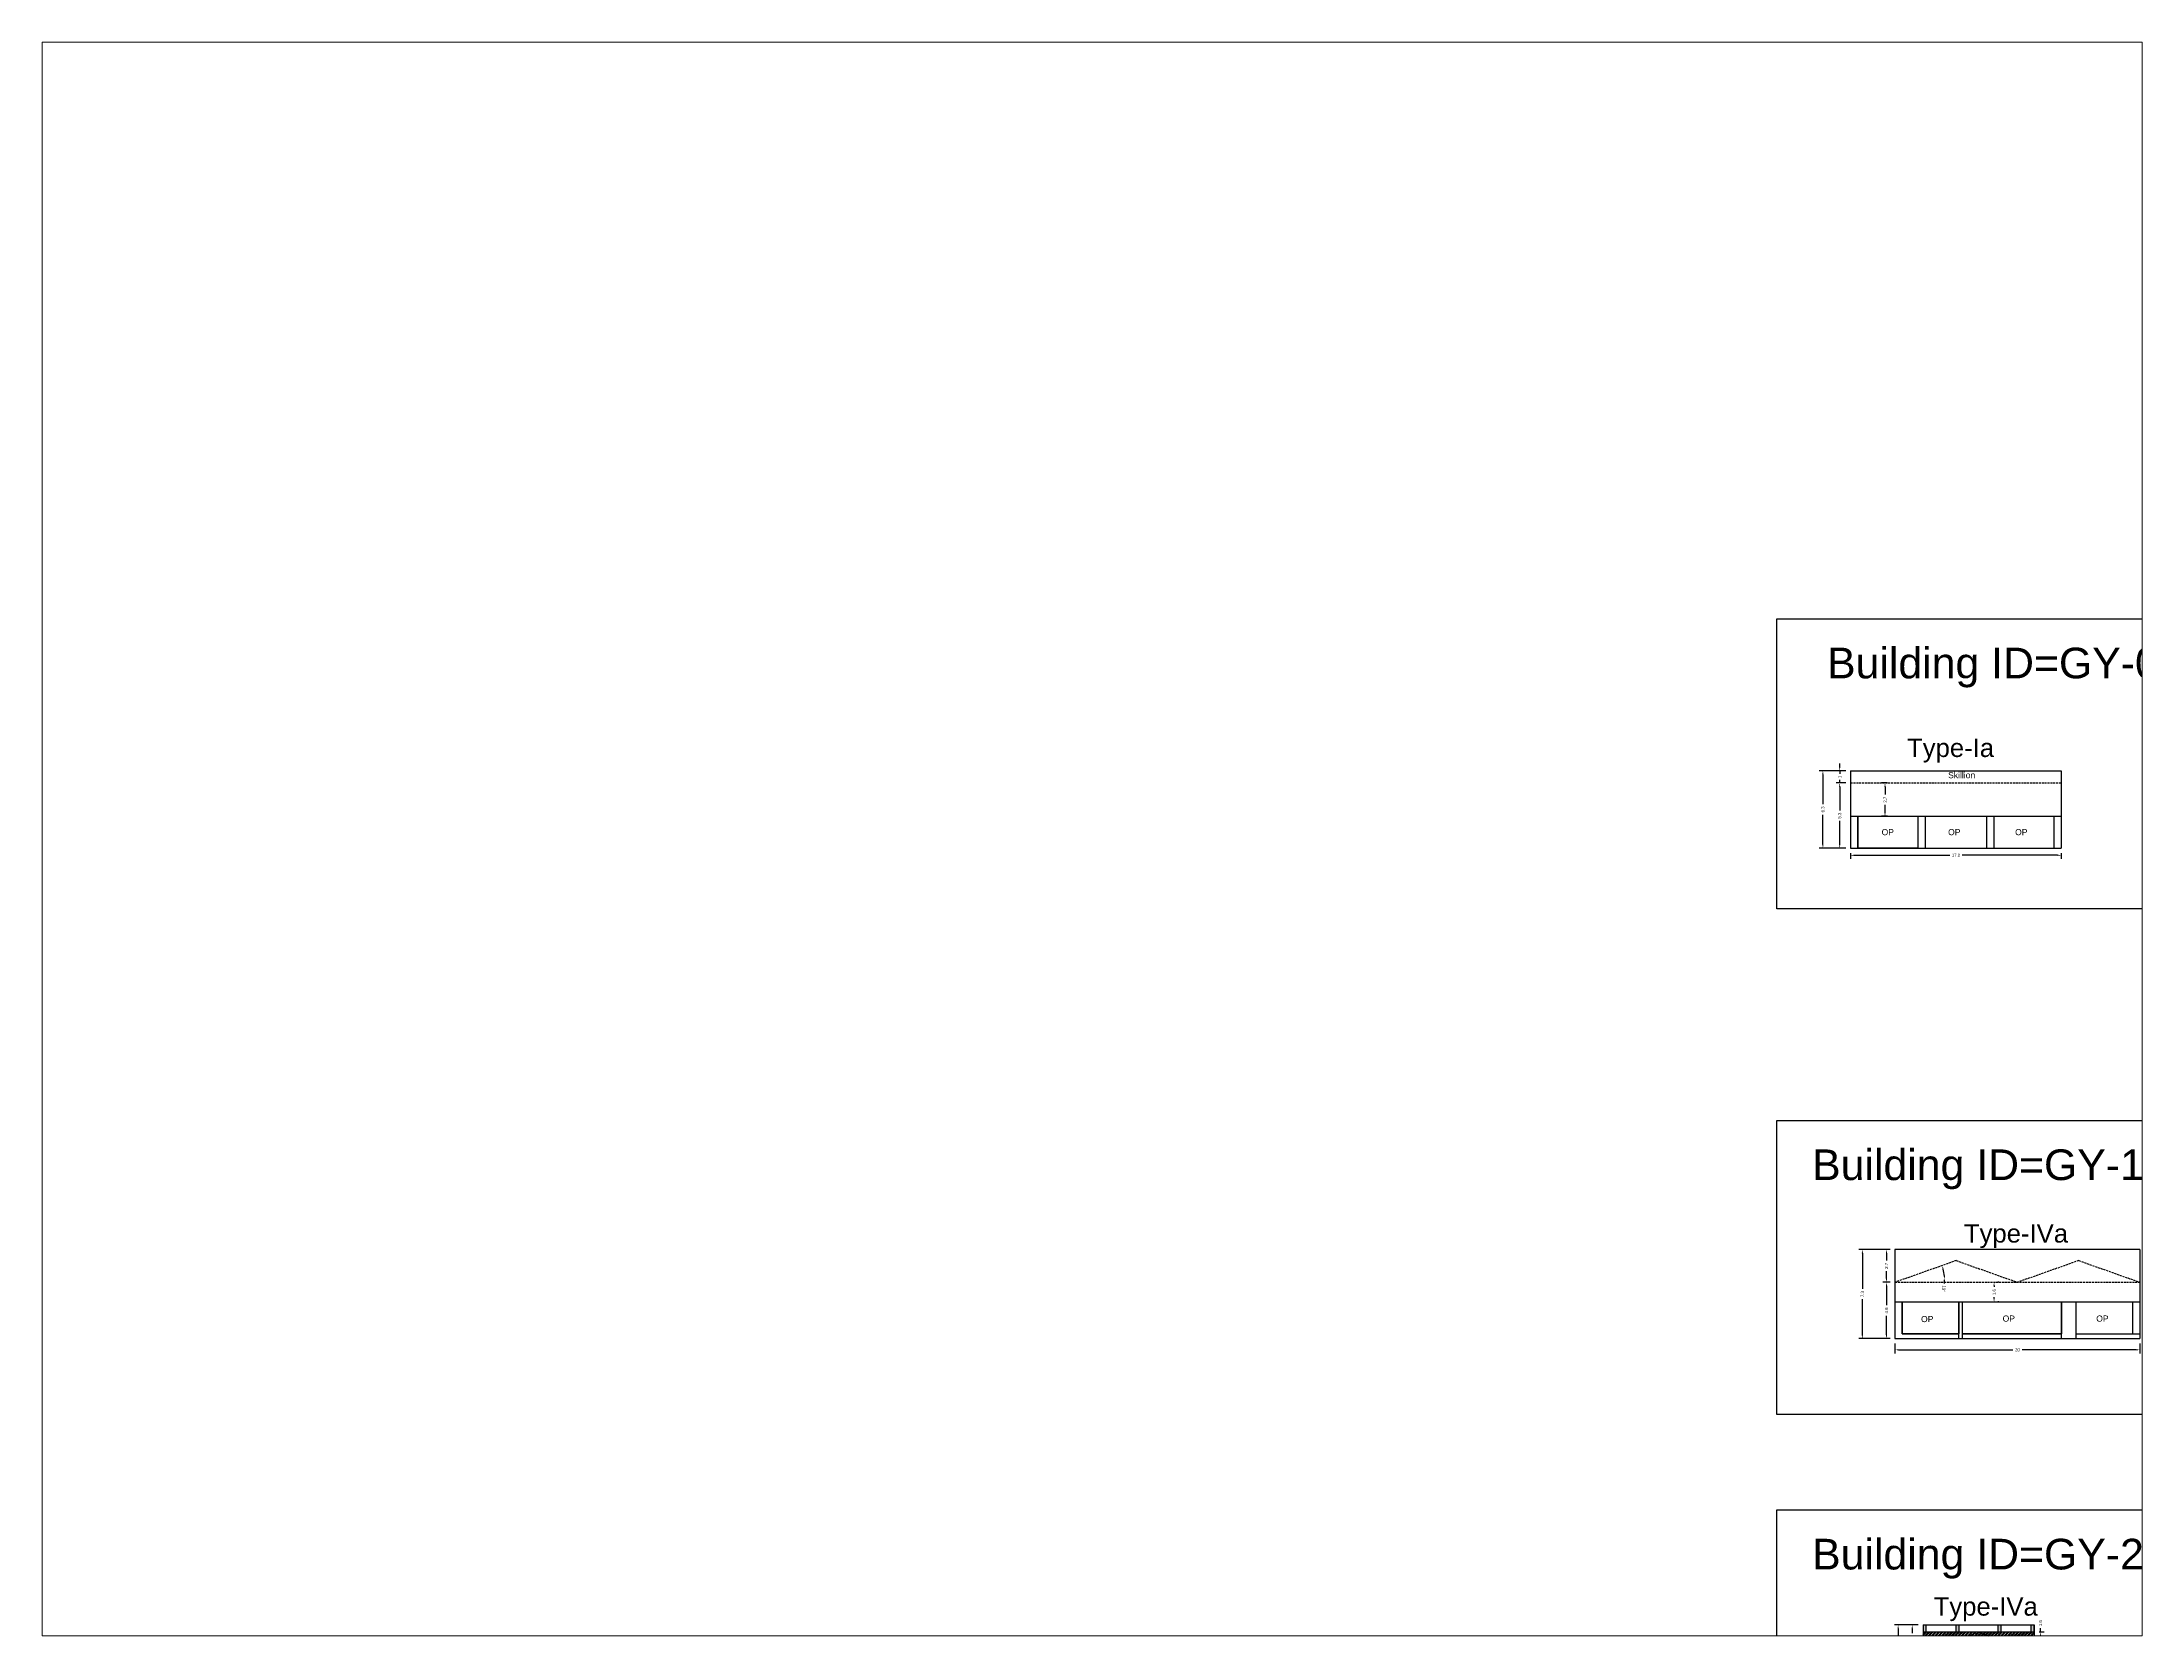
# Paper-space layout 'Layout2' of a CAD drawing. Header units: metres. Extents: x 26 to 231, y 20 to 176.
# The model-space entities are those that its viewports show. They can reach past a viewport. Long polylines and large blocks are cut down to what shows.
import ezdxf

# ---------------------------------------------------------------- set-up
doc = ezdxf.new("R2010")
doc.units = ezdxf.units.M
doc.linetypes.add('ACAD_ISO02W100', pattern=[15, 12, -3])
doc.layers.add('Dotted', color=7, linetype='ACAD_ISO02W100', plot=False)
doc.styles.get("Standard").update_dxf_attribs({"font": 'arial.ttf'})
doc.dimstyles.new('ISO-25', dxfattribs={"dimtxt": 0.25, "dimasz": 0.3, "dimexe": 0.3, "dimexo": 0.4, "dimgap": 0.2, "dimtad": 0, "dimdec": 1, "dimdsep": 46, "dimtxsty": 'Standard', "dimcen": 2.5, "dimadec": 0, "dimazin": 0, "dimtfac": 1, "dimtdec": 1, "dimtmove": 0, "dimatfit": 3, "dimfxl": 1, "dimarcsym": 0})

# ---------------------------------------------------------------- blocks, each defined once
blk = doc.blocks.new('*D4')
at = {"color": 0, "lineweight": -2, "transparency": 16777216}
for p, q in [((3416655.42, -6712709.2), (3416655.42, -6712709.68)), ((3416655.72, -6712709.38), (3416663.51, -6712709.38)), ((3416672.32, -6712709.38), (3416664.53, -6712709.38)), ((3416672.62, -6712709.2), (3416672.62, -6712709.68))]:
    blk.add_line(p, q, dxfattribs=at)
at = {"color": 0, "transparency": 16777216}
for points in [[(3416655.72, -6712709.33), (3416655.72, -6712709.43), (3416655.42, -6712709.38)], [(3416672.32, -6712709.33), (3416672.32, -6712709.43), (3416672.62, -6712709.38)]]:
    blk.add_solid(points, dxfattribs=at)
at = {"layer": 'Defpoints', "color": 0, "transparency": 16777216}
for p in [(3416655.42, -6712708.8), (3416672.62, -6712708.8), (3416672.62, -6712709.38)]:
    blk.add_point(p, dxfattribs=at)
at = {"color": 0, "transparency": 16777216, "insert": (3416664.02, -6712709.38), "char_height": 0.25, "attachment_point": 5}
blk.add_mtext('17.2', dxfattribs=at)
blk = doc.blocks.new('*D5')
at = {"color": 0, "lineweight": -2, "transparency": 16777216}
for p, q in [((3416655.02, -6712703.48), (3416654.23, -6712703.48)), ((3416654.53, -6712703.78), (3416654.53, -6712705.72)), ((3416654.53, -6712708.5), (3416654.53, -6712706.57)), ((3416655.02, -6712708.8), (3416654.23, -6712708.8))]:
    blk.add_line(p, q, dxfattribs=at)
at = {"color": 0, "transparency": 16777216}
for points in [[(3416654.48, -6712703.78), (3416654.58, -6712703.78), (3416654.53, -6712703.48)], [(3416654.48, -6712708.5), (3416654.58, -6712708.5), (3416654.53, -6712708.8)]]:
    blk.add_solid(points, dxfattribs=at)
at = {"layer": 'Defpoints', "color": 0, "transparency": 16777216}
for p in [(3416654.53, -6712703.48), (3416655.42, -6712703.48), (3416655.42, -6712708.8)]:
    blk.add_point(p, dxfattribs=at)
at = {"color": 0, "transparency": 16777216, "insert": (3416654.53, -6712706.14), "char_height": 0.25, "attachment_point": 5, "rotation": 90}
blk.add_mtext('5.3', dxfattribs=at)
blk = doc.blocks.new('*D6')
at = {"color": 0, "lineweight": -2, "transparency": 16777216}
for p, q in [((3416655.02, -6712702.48), (3416652.86, -6712702.48)), ((3416653.16, -6712702.78), (3416653.16, -6712705.22)), ((3416653.16, -6712708.5), (3416653.16, -6712706.07)), ((3416655.02, -6712708.8), (3416652.86, -6712708.8))]:
    blk.add_line(p, q, dxfattribs=at)
at = {"color": 0, "transparency": 16777216}
for points in [[(3416653.11, -6712702.78), (3416653.21, -6712702.78), (3416653.16, -6712702.48)], [(3416653.11, -6712708.5), (3416653.21, -6712708.5), (3416653.16, -6712708.8)]]:
    blk.add_solid(points, dxfattribs=at)
at = {"layer": 'Defpoints', "color": 0, "transparency": 16777216}
for p in [(3416653.16, -6712702.48), (3416655.42, -6712702.48), (3416655.42, -6712708.8)]:
    blk.add_point(p, dxfattribs=at)
at = {"color": 0, "transparency": 16777216, "insert": (3416653.16, -6712705.64), "char_height": 0.25, "attachment_point": 5, "rotation": 90}
blk.add_mtext('6.3', dxfattribs=at)
blk = doc.blocks.new('*D7')
at = {"color": 0, "lineweight": -2, "transparency": 16777216}
for p, q in [((3416654.53, -6712702.18), (3416654.53, -6712701.88)), ((3416655.02, -6712702.48), (3416654.23, -6712702.48)), ((3416655.02, -6712703.48), (3416654.23, -6712703.48)), ((3416654.53, -6712702.48), (3416654.53, -6712702.74)), ((3416654.53, -6712703.48), (3416654.53, -6712703.23)), ((3416654.53, -6712703.78), (3416654.53, -6712704.08))]:
    blk.add_line(p, q, dxfattribs=at)
at = {"color": 0, "transparency": 16777216}
for points in [[(3416654.48, -6712702.18), (3416654.58, -6712702.18), (3416654.53, -6712702.48)], [(3416654.48, -6712703.78), (3416654.58, -6712703.78), (3416654.53, -6712703.48)]]:
    blk.add_solid(points, dxfattribs=at)
at = {"layer": 'Defpoints', "color": 0, "transparency": 16777216}
for p in [(3416654.53, -6712702.48), (3416655.42, -6712702.48), (3416655.42, -6712703.48)]:
    blk.add_point(p, dxfattribs=at)
at = {"color": 0, "transparency": 16777216, "insert": (3416654.53, -6712702.98), "char_height": 0.25, "attachment_point": 5, "rotation": 90}
blk.add_mtext('1', dxfattribs=at)
blk = doc.blocks.new('*D8')
at = {"color": 0, "lineweight": -2, "transparency": 16777216}
for p, q in [((3416658.43, -6712703.48), (3416657.93, -6712703.48)), ((3416658.23, -6712703.78), (3416658.23, -6712704.41)), ((3416658.23, -6712705.9), (3416658.23, -6712705.27)), ((3416658.43, -6712706.2), (3416657.93, -6712706.2))]:
    blk.add_line(p, q, dxfattribs=at)
at = {"color": 0, "transparency": 16777216}
for points in [[(3416658.18, -6712703.78), (3416658.28, -6712703.78), (3416658.23, -6712703.48)], [(3416658.18, -6712705.9), (3416658.28, -6712705.9), (3416658.23, -6712706.2)]]:
    blk.add_solid(points, dxfattribs=at)
at = {"layer": 'Defpoints', "color": 0, "transparency": 16777216}
for p in [(3416658.23, -6712703.48), (3416658.83, -6712703.48), (3416658.83, -6712706.2)]:
    blk.add_point(p, dxfattribs=at)
at = {"color": 0, "transparency": 16777216, "insert": (3416658.23, -6712704.84), "char_height": 0.25, "attachment_point": 5, "rotation": 90}
blk.add_mtext('2.7', dxfattribs=at)
blk = doc.blocks.new('*D71')
at = {"color": 0, "lineweight": -2, "transparency": 16777216}
for start, end in [(4.9453, 14.5487), (355.0547, 0)]:
    blk.add_arc((3416659.61, -6712744.02), 3.48, start, end, dxfattribs=at)
at = {"color": 0, "transparency": 16777216}
for points in [[(3416662.93, -6712743.16), (3416663.02, -6712743.13), (3416662.89, -6712742.86)], [(3416663.12, -6712743.71), (3416663.02, -6712743.72), (3416663.09, -6712744.02)]]:
    blk.add_solid(points, dxfattribs=at)
at = {"layer": 'Defpoints', "color": 0, "transparency": 16777216}
for p in [(3416664.04, -6712742.45), (3416659.04, -6712744.02), (3416659.04, -6712744.22), (3416663, -6712743.23), (3416679.04, -6712744.02)]:
    blk.add_point(p, dxfattribs=at)
at = {"color": 0, "transparency": 16777216, "insert": (3416663.03, -6712744.75), "char_height": 0.25, "attachment_point": 5, "rotation": 265.0547}
blk.add_mtext('19°', dxfattribs=at)
blk = doc.blocks.new('*D72')
at = {"color": 0, "lineweight": -2, "transparency": 16777216}
for p, q in [((3416658.64, -6712744.22), (3416658.05, -6712744.22)), ((3416658.35, -6712744.52), (3416658.35, -6712746.08)), ((3416658.35, -6712748.52), (3416658.35, -6712746.95)), ((3416658.64, -6712748.82), (3416658.05, -6712748.82))]:
    blk.add_line(p, q, dxfattribs=at)
at = {"color": 0, "transparency": 16777216}
for points in [[(3416658.3, -6712744.52), (3416658.4, -6712744.52), (3416658.35, -6712744.22)], [(3416658.3, -6712748.52), (3416658.4, -6712748.52), (3416658.35, -6712748.82)]]:
    blk.add_solid(points, dxfattribs=at)
at = {"layer": 'Defpoints', "color": 0, "transparency": 16777216}
for p in [(3416658.35, -6712744.22), (3416659.04, -6712744.22), (3416659.04, -6712748.82)]:
    blk.add_point(p, dxfattribs=at)
at = {"color": 0, "transparency": 16777216, "insert": (3416658.35, -6712746.52), "char_height": 0.25, "attachment_point": 5, "rotation": 90}
blk.add_mtext('4.6', dxfattribs=at)
blk = doc.blocks.new('*D73')
at = {"color": 0, "lineweight": -2, "transparency": 16777216}
for p, q in [((3416658.64, -6712741.55), (3416658.05, -6712741.55)), ((3416658.35, -6712741.85), (3416658.35, -6712742.45)), ((3416658.64, -6712744.22), (3416658.05, -6712744.22)), ((3416658.35, -6712743.92), (3416658.35, -6712743.31))]:
    blk.add_line(p, q, dxfattribs=at)
at = {"color": 0, "transparency": 16777216}
for points in [[(3416658.3, -6712741.85), (3416658.4, -6712741.85), (3416658.35, -6712741.55)], [(3416658.3, -6712743.92), (3416658.4, -6712743.92), (3416658.35, -6712744.22)]]:
    blk.add_solid(points, dxfattribs=at)
at = {"layer": 'Defpoints', "color": 0, "transparency": 16777216}
for p in [(3416658.35, -6712741.55), (3416659.04, -6712741.55), (3416659.04, -6712744.22)]:
    blk.add_point(p, dxfattribs=at)
at = {"color": 0, "transparency": 16777216, "insert": (3416658.35, -6712742.88), "char_height": 0.25, "attachment_point": 5, "rotation": 90}
blk.add_mtext('2.7', dxfattribs=at)
blk = doc.blocks.new('*D74')
at = {"color": 0, "lineweight": -2, "transparency": 16777216}
for p, q in [((3416658.64, -6712741.55), (3416656.08, -6712741.55)), ((3416656.38, -6712741.85), (3416656.38, -6712744.76)), ((3416656.38, -6712748.52), (3416656.38, -6712745.61)), ((3416658.64, -6712748.82), (3416656.08, -6712748.82))]:
    blk.add_line(p, q, dxfattribs=at)
at = {"color": 0, "transparency": 16777216}
for points in [[(3416656.33, -6712741.85), (3416656.43, -6712741.85), (3416656.38, -6712741.55)], [(3416656.33, -6712748.52), (3416656.43, -6712748.52), (3416656.38, -6712748.82)]]:
    blk.add_solid(points, dxfattribs=at)
at = {"layer": 'Defpoints', "color": 0, "transparency": 16777216}
for p in [(3416656.38, -6712741.55), (3416659.04, -6712741.55), (3416659.04, -6712748.82)]:
    blk.add_point(p, dxfattribs=at)
at = {"color": 0, "transparency": 16777216, "insert": (3416656.38, -6712745.18), "char_height": 0.25, "attachment_point": 5, "rotation": 90}
blk.add_mtext('7.3', dxfattribs=at)
blk = doc.blocks.new('*D75')
at = {"color": 0, "lineweight": -2, "transparency": 16777216}
for p, q in [((3416659.04, -6712749.22), (3416659.04, -6712750.03)), ((3416659.34, -6712749.73), (3416668.66, -6712749.73)), ((3416678.74, -6712749.73), (3416669.42, -6712749.73)), ((3416679.04, -6712749.22), (3416679.04, -6712750.03))]:
    blk.add_line(p, q, dxfattribs=at)
at = {"color": 0, "transparency": 16777216}
for points in [[(3416659.34, -6712749.68), (3416659.34, -6712749.78), (3416659.04, -6712749.73)], [(3416678.74, -6712749.68), (3416678.74, -6712749.78), (3416679.04, -6712749.73)]]:
    blk.add_solid(points, dxfattribs=at)
at = {"layer": 'Defpoints', "color": 0, "transparency": 16777216}
for p in [(3416659.04, -6712748.82), (3416679.04, -6712748.82), (3416679.04, -6712749.73)]:
    blk.add_point(p, dxfattribs=at)
at = {"color": 0, "transparency": 16777216, "insert": (3416669.04, -6712749.73), "char_height": 0.25, "attachment_point": 5}
blk.add_mtext('20', dxfattribs=at)
blk = doc.blocks.new('*D76')
at = {"color": 0, "lineweight": -2, "transparency": 16777216}
for p, q in [((3416667.13, -6712744.52), (3416667.13, -6712744.6)), ((3416667.53, -6712744.22), (3416667.43, -6712744.22)), ((3416667.13, -6712745.52), (3416667.13, -6712745.43)), ((3416667.53, -6712745.82), (3416667.43, -6712745.82))]:
    blk.add_line(p, q, dxfattribs=at)
at = {"color": 0, "transparency": 16777216}
for points in [[(3416667.08, -6712744.52), (3416667.18, -6712744.52), (3416667.13, -6712744.22)], [(3416667.08, -6712745.52), (3416667.18, -6712745.52), (3416667.13, -6712745.82)]]:
    blk.add_solid(points, dxfattribs=at)
at = {"layer": 'Defpoints', "color": 0, "transparency": 16777216}
for p in [(3416667.13, -6712744.22), (3416667.13, -6712744.22), (3416667.13, -6712745.82)]:
    blk.add_point(p, dxfattribs=at)
at = {"color": 0, "transparency": 16777216, "insert": (3416667.13, -6712745.02), "char_height": 0.25, "attachment_point": 5, "rotation": 90}
blk.add_mtext('1.6', dxfattribs=at)
blk = doc.blocks.new('*D140')
at = {"color": 0, "lineweight": -2, "transparency": 16777216}
for start, end in [(5.9963, 13.0994), (354.0037, 0)]:
    blk.add_arc((3416661.34, -6712774.35), 2.87, start, end, dxfattribs=at)
at = {"color": 0, "transparency": 16777216}
for points in [[(3416664.08, -6712773.71), (3416664.18, -6712773.69), (3416664.05, -6712773.41)], [(3416664.24, -6712774.05), (3416664.14, -6712774.05), (3416664.2, -6712774.35)]]:
    blk.add_solid(points, dxfattribs=at)
at = {"layer": 'Defpoints', "color": 0, "transparency": 16777216}
for p in [(3416664.13, -6712773.72), (3416665.87, -6712772.78), (3416661.34, -6712774.35), (3416661.34, -6712774.35), (3416670.41, -6712774.35)]:
    blk.add_point(p, dxfattribs=at)
at = {"color": 0, "transparency": 16777216, "insert": (3416664.14, -6712775.08), "char_height": 0.25, "attachment_point": 5, "rotation": 264.0037}
blk.add_mtext('19°', dxfattribs=at)
blk = doc.blocks.new('*D143')
at = {"color": 0, "lineweight": -2, "transparency": 16777216}
for p, q in [((3416660.94, -6712772.18), (3416660.15, -6712772.18)), ((3416660.45, -6712772.48), (3416660.45, -6712772.84)), ((3416660.45, -6712774.05), (3416660.45, -6712773.69)), ((3416660.94, -6712774.35), (3416660.15, -6712774.35))]:
    blk.add_line(p, q, dxfattribs=at)
at = {"color": 0, "transparency": 16777216}
for points in [[(3416660.4, -6712772.48), (3416660.5, -6712772.48), (3416660.45, -6712772.18)], [(3416660.4, -6712774.05), (3416660.5, -6712774.05), (3416660.45, -6712774.35)]]:
    blk.add_solid(points, dxfattribs=at)
at = {"layer": 'Defpoints', "color": 0, "transparency": 16777216}
for p in [(3416660.45, -6712772.18), (3416661.34, -6712772.18), (3416661.34, -6712774.35)]:
    blk.add_point(p, dxfattribs=at)
at = {"color": 0, "transparency": 16777216, "insert": (3416660.45, -6712773.27), "char_height": 0.25, "attachment_point": 5, "rotation": 90}
blk.add_mtext('2.2', dxfattribs=at)
blk = doc.blocks.new('*D144')
at = {"color": 0, "lineweight": -2, "transparency": 16777216}
for p, q in [((3416660.94, -6712772.18), (3416659, -6712772.18)), ((3416659.3, -6712772.48), (3416659.3, -6712775.14)), ((3416659.3, -6712778.65), (3416659.3, -6712775.99)), ((3416660.94, -6712778.95), (3416659, -6712778.95))]:
    blk.add_line(p, q, dxfattribs=at)
at = {"color": 0, "transparency": 16777216}
for points in [[(3416659.25, -6712772.48), (3416659.35, -6712772.48), (3416659.3, -6712772.18)], [(3416659.25, -6712778.65), (3416659.35, -6712778.65), (3416659.3, -6712778.95)]]:
    blk.add_solid(points, dxfattribs=at)
at = {"layer": 'Defpoints', "color": 0, "transparency": 16777216}
for p in [(3416659.3, -6712772.18), (3416661.34, -6712772.18), (3416661.34, -6712778.95)]:
    blk.add_point(p, dxfattribs=at)
at = {"color": 0, "transparency": 16777216, "insert": (3416659.3, -6712775.57), "char_height": 0.25, "attachment_point": 5, "rotation": 90}
blk.add_mtext('6.8', dxfattribs=at)
blk = doc.blocks.new('*D146')
at = {"color": 0, "lineweight": -2, "transparency": 16777216}
for p, q in [((3416665.87, -6712774.35), (3416665.87, -6712774.05)), ((3416665.87, -6712775.75), (3416665.87, -6712774.65)), ((3416666.27, -6712774.35), (3416666.17, -6712774.35)), ((3416666.27, -6712776.05), (3416666.17, -6712776.05))]:
    blk.add_line(p, q, dxfattribs=at)
at = {"color": 0, "transparency": 16777216}
for points in [[(3416665.82, -6712774.65), (3416665.92, -6712774.65), (3416665.87, -6712774.35)], [(3416665.82, -6712775.75), (3416665.92, -6712775.75), (3416665.87, -6712776.05)]]:
    blk.add_solid(points, dxfattribs=at)
at = {"layer": 'Defpoints', "color": 0, "transparency": 16777216}
for p in [(3416665.87, -6712774.35), (3416665.87, -6712774.35), (3416665.87, -6712776.05)]:
    blk.add_point(p, dxfattribs=at)
at = {"color": 0, "transparency": 16777216, "insert": (3416665.87, -6712773.64), "char_height": 0.25, "attachment_point": 5, "rotation": 90}
blk.add_mtext('1.7', dxfattribs=at)
blk = doc.blocks.new('*D147')
at = {"color": 0, "lineweight": -2, "transparency": 16777216}
for p, q in [((3416670.81, -6712772.75), (3416671.23, -6712772.75)), ((3416670.93, -6712772.75), (3416670.93, -6712772.45)), ((3416670.93, -6712774.05), (3416670.93, -6712773.05)), ((3416670.81, -6712774.35), (3416671.23, -6712774.35))]:
    blk.add_line(p, q, dxfattribs=at)
at = {"color": 0, "transparency": 16777216}
for points in [[(3416670.88, -6712773.05), (3416670.98, -6712773.05), (3416670.93, -6712772.75)], [(3416670.88, -6712774.05), (3416670.98, -6712774.05), (3416670.93, -6712774.35)]]:
    blk.add_solid(points, dxfattribs=at)
at = {"layer": 'Defpoints', "color": 0, "transparency": 16777216}
for p in [(3416670.41, -6712772.75), (3416670.93, -6712772.75), (3416670.41, -6712774.35)]:
    blk.add_point(p, dxfattribs=at)
at = {"color": 0, "transparency": 16777216, "insert": (3416670.93, -6712772.04), "char_height": 0.25, "attachment_point": 5, "rotation": 90}
blk.add_mtext('1.6', dxfattribs=at)

msp = doc.modelspace()

# ---------------------------------------------------------------- hatches: boundary and pattern name
h = msp.add_hatch()
h.set_pattern_fill('ANGLE', color=256)
h.set_pattern_definition([(0, (0, 0), (0, 6.985), [5.08, -1.905]), (90, (0, 0), (-6.985, 4e-16), [5.08, -1.905])])
h.paths.add_polyline_path([(3416677.76, -6712702.9), (3416677.3, -6712702.9), (3416677.3, -6712710.77), (3416677.76, -6712710.77)])
h.paths.add_polyline_path([(3416677.76, -6712702.42), (3416677.3, -6712702.42), (3416677.3, -6712702.9), (3416677.76, -6712702.9)])
h.paths.add_polyline_path([(3416677.76, -6712702.12), (3416677.3, -6712702.12), (3416677.3, -6712702.42), (3416677.76, -6712702.42)])
h.paths.add_polyline_path([(3416677.76, -6712701.22), (3416677.3, -6712701.22), (3416677.3, -6712702.12), (3416677.76, -6712702.12)])
h = msp.add_hatch(color=256)
h.dxf.hatch_style = 1
h.paths.add_polyline_path([(3416661.34, -6712772.75), (3416661.59, -6712772.75), (3416661.59, -6712772.18), (3416661.34, -6712772.18)])
h.paths.add_polyline_path([(3416664.29, -6712772.18), (3416664.04, -6712772.18), (3416664.04, -6712772.75), (3416664.29, -6712772.75)])
h.paths.add_polyline_path([(3416667.71, -6712772.18), (3416667.46, -6712772.18), (3416667.46, -6712772.75), (3416667.71, -6712772.75)])
h.paths.add_polyline_path([(3416670.41, -6712772.18), (3416670.16, -6712772.18), (3416670.16, -6712772.75), (3416670.41, -6712772.75)])
h = msp.add_hatch()
h.set_pattern_fill('ANSI32', color=256, scale=0.02)
h.set_pattern_definition([(45, (-12.62787, 2.87819), (-0.134703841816, 0.134703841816), []), (45, (-12.53807, 2.87819), (-0.134703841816, 0.134703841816), [])])
h.paths.add_polyline_path([(3416665.87, -6712772.78), (3416667.01, -6712773.15), (3416670.41, -6712773.15), (3416670.41, -6712772.75), (3416661.34, -6712772.75), (3416661.34, -6712773.15), (3416664.73, -6712773.15)])
h.paths.add_polyline_path([(3416665.87, -6712772.78), (3416664.73, -6712773.15), (3416667.01, -6712773.15)], flags=17)

# ---------------------------------------------------------------- linework, layer by layer
for points in [[(3416649.39, -6712690.08), (3416684.11, -6712690.08), (3416684.11, -6712713.74), (3416649.39, -6712713.74)], [(3416656.02, -6712706.2), (3416660.92, -6712706.2), (3416660.92, -6712708.8), (3416656.02, -6712708.8)], [(3416649.39, -6712731.02), (3416689.52, -6712731.02), (3416689.52, -6712755), (3416649.39, -6712755)], [(3416659.64, -6712745.82), (3416664.25, -6712745.82), (3416664.25, -6712748.42), (3416659.64, -6712748.42)], [(3416664.55, -6712745.82), (3416672.64, -6712745.82), (3416672.64, -6712748.42), (3416664.55, -6712748.42)], [(3416649.39, -6712762.79), (3416682.21, -6712762.79), (3416682.21, -6712786.77), (3416649.39, -6712786.77)]]:
    msp.add_lwpolyline(points, close=True)
for points in [[(3416655.42, -6712702.48), (3416655.42, -6712708.8)], [(3416655.42, -6712702.48), (3416672.62, -6712702.48)], [(3416672.62, -6712702.48), (3416672.62, -6712708.8)], [(3416655.42, -6712706.2), (3416672.62, -6712706.2)], [(3416656.02, -6712706.2), (3416656.02, -6712708.8)], [(3416660.92, -6712706.2), (3416660.92, -6712708.8)], [(3416661.52, -6712706.2), (3416661.52, -6712708.8)], [(3416666.52, -6712706.2), (3416666.52, -6712708.8)], [(3416667.12, -6712706.2), (3416667.12, -6712708.8)], [(3416672.02, -6712706.2), (3416672.02, -6712708.8)], [(3416655.42, -6712708.8), (3416672.62, -6712708.8)], [(3416659.04, -6712741.55), (3416659.04, -6712748.82)], [(3416679.04, -6712741.55), (3416659.04, -6712741.55)], [(3416679.04, -6712741.55), (3416679.04, -6712748.82)], [(3416659.04, -6712745.82), (3416679.04, -6712745.82)], [(3416659.64, -6712745.82), (3416659.64, -6712748.42)], [(3416664.25, -6712748.82), (3416664.25, -6712745.82)], [(3416664.55, -6712748.82), (3416664.55, -6712745.82)], [(3416672.64, -6712748.82), (3416672.64, -6712745.82)], [(3416673.84, -6712748.82), (3416673.84, -6712745.82)], [(3416678.44, -6712745.82), (3416678.44, -6712748.42)], [(3416659.04, -6712748.82), (3416679.04, -6712748.82)], [(3416659.64, -6712748.42), (3416664.25, -6712748.42)], [(3416664.55, -6712748.42), (3416672.64, -6712748.42)], [(3416673.84, -6712748.42), (3416679.04, -6712748.42)], [(3416661.34, -6712772.18), (3416661.34, -6712778.95)], [(3416661.34, -6712772.18), (3416661.59, -6712772.18)], [(3416661.34, -6712772.75), (3416670.41, -6712772.75)], [(3416661.34, -6712773.15), (3416670.41, -6712773.15)], [(3416661.59, -6712772.75), (3416661.59, -6712772.18)], [(3416661.59, -6712772.18), (3416670.16, -6712772.18)], [(3416664.04, -6712772.75), (3416664.04, -6712772.18)], [(3416664.29, -6712772.75), (3416664.29, -6712772.18)], [(3416667.46, -6712772.75), (3416667.46, -6712772.18)], [(3416667.71, -6712772.75), (3416667.71, -6712772.18)], [(3416670.16, -6712772.75), (3416670.16, -6712772.18)], [(3416670.16, -6712772.18), (3416670.41, -6712772.18)], [(3416670.41, -6712772.18), (3416670.41, -6712778.95)], [(3416670.41, -6712772.75), (3416670.41, -6712772.18)]]:
    msp.add_lwpolyline(points)
at = {"layer": 'Dotted', "ltscale": 0.02}
for points in [[(3416655.42, -6712703.48), (3416672.62, -6712703.48)], [(3416664.04, -6712742.45), (3416659.04, -6712744.22)], [(3416664.04, -6712742.45), (3416669.04, -6712744.22)], [(3416674.04, -6712742.45), (3416669.04, -6712744.22)], [(3416674.04, -6712742.45), (3416679.04, -6712744.22)], [(3416659.04, -6712744.22), (3416679.04, -6712744.22)], [(3416665.87, -6712772.78), (3416661.34, -6712774.35)], [(3416665.87, -6712772.78), (3416670.41, -6712774.35)]]:
    msp.add_lwpolyline(points, dxfattribs=at)

# ---------------------------------------------------------------- texts
at = {"attachment_point": 1}
for s, width, heights, insert, char_height in [('Building ID=GY-01', 67.8645, [0.517], (3416653.5, -6712692.44), 2.5), ('Type-Ia ', 9.9911, [0.517], (3416660.03, -6712699.86), 1.5), ('Skillion', 1.1755, [0], (3416663.38, -6712702.59), 0.5), ('OP', 1.1755, [0], (3416657.95, -6712707.24), 0.5), ('OP', 1.1755, [0], (3416663.38, -6712707.24), 0.5), ('OP', 1.1755, [0], (3416668.85, -6712707.24), 0.5), ('Building ID=GY-11', 67.8645, [0.517], (3416652.28, -6712733.38), 2.5), ('Type-IVa ', 9.9911, [0.517], (3416664.67, -6712739.48), 1.5), ('OP', 1.1755, [0], (3416661.17, -6712746.97), 0.5), ('OP', 1.1755, [0], (3416667.83, -6712746.93), 0.5), ('OP', 1.1755, [0], (3416675.47, -6712746.93), 0.5), ('Building ID=GY-21', 67.8645, [0.517], (3416652.28, -6712765.15), 2.5), ('Type-IVa ', 9.9911, [0.517], (3416662.2, -6712769.92), 1.5)]:
    msp.add_mtext_dynamic_manual_height_columns(s, width=width, gutter_width=12.5, heights=heights, dxfattribs=dict(at, insert=insert, char_height=char_height))

# ---------------------------------------------------------------- dimensions: what is measured, and where the dimension line sits
for base, p1, p2, picture, middle in [((3416654.53, -6712702.48), (3416655.42, -6712703.48), (3416655.42, -6712702.48), '*D7', (3416654.53, -6712702.98)), ((3416653.16, -6712702.48), (3416655.42, -6712708.8), (3416655.42, -6712702.48), '*D6', (3416653.16, -6712705.64)), ((3416654.53, -6712703.48), (3416655.42, -6712708.8), (3416655.42, -6712703.48), '*D5', (3416654.53, -6712706.14)), ((3416658.23, -6712703.48), (3416658.83, -6712706.2), (3416658.83, -6712703.48), '*D8', (3416658.23, -6712704.84)), ((3416656.38, -6712741.55), (3416659.04, -6712748.82), (3416659.04, -6712741.55), '*D74', (3416656.38, -6712745.18)), ((3416658.35, -6712741.55), (3416659.04, -6712744.22), (3416659.04, -6712741.55), '*D73', (3416658.35, -6712742.88)), ((3416658.35, -6712744.22), (3416659.04, -6712748.82), (3416659.04, -6712744.22), '*D72', (3416658.35, -6712746.52)), ((3416670.93, -6712772.75), (3416670.41, -6712774.35), (3416670.41, -6712772.75), '*D147', (3416670.93, -6712772.04)), ((3416659.3, -6712772.18), (3416661.34, -6712778.95), (3416661.34, -6712772.18), '*D144', (3416659.3, -6712775.57)), ((3416660.45, -6712772.18), (3416661.34, -6712774.35), (3416661.34, -6712772.18), '*D143', (3416660.45, -6712773.27)), ((3416665.87, -6712774.35), (3416665.87, -6712776.05), (3416665.87, -6712774.35), '*D146', (3416665.87, -6712773.64))]:
    dim = msp.add_linear_dim(base=base, p1=p1, p2=p2, angle=90, dimstyle='ISO-25')
    dim.commit()
    dim.dimension.update_dxf_attribs({"geometry": picture, "text_midpoint": middle})
for base, p1, p2, picture, middle in [((3416672.62, -6712709.38), (3416655.42, -6712708.8), (3416672.62, -6712708.8), '*D4', (3416664.02, -6712709.38)), ((3416679.04, -6712749.73), (3416659.04, -6712748.82), (3416679.04, -6712748.82), '*D75', (3416669.04, -6712749.73))]:
    dim = msp.add_linear_dim(base=base, p1=p1, p2=p2, dimstyle='ISO-25')
    dim.commit()
    dim.dimension.update_dxf_attribs({"geometry": picture, "text_midpoint": middle})
for base, line1, line2, picture, middle in [((3416663, -6712743.23), ((3416659.04, -6712744.02), (3416679.04, -6712744.02)), ((3416664.04, -6712742.45), (3416659.04, -6712744.22)), '*D71', (3416663.03, -6712744.75)), ((3416664.13, -6712773.72), ((3416661.34, -6712774.35), (3416670.41, -6712774.35)), ((3416665.87, -6712772.78), (3416661.34, -6712774.35)), '*D140', (3416664.14, -6712775.08))]:
    dim = msp.add_angular_dim_2l(base=base, line1=line1, line2=line2, dimstyle='ISO-25')
    dim.commit()
    dim.dimension.update_dxf_attribs({"geometry": picture, "text_midpoint": middle})
dim = msp.add_linear_dim(base=(3416667.13, -6712744.22), p1=(3416667.13, -6712745.82), p2=(3416667.13, -6712744.22), angle=90, dimstyle='ISO-25')
dim.commit()
dim.dimension.update_dxf_attribs({"geometry": '*D76', "text_midpoint": (3416667.13, -6712745.02), "dimtype": 160})

psp = doc.layouts.new('Layout2')

# ---------------------------------------------------------------- viewports
at = {"layer": '0', "view_target_point": (36443.3, 5482.76)}
psp.add_viewport(center=(128.5, 97.5), size=(205.6, 156), view_center_point=(3380150.2, -6718190.81), view_height=130.0599, dxfattribs=at)

doc.saveas('drawing.dxf')
